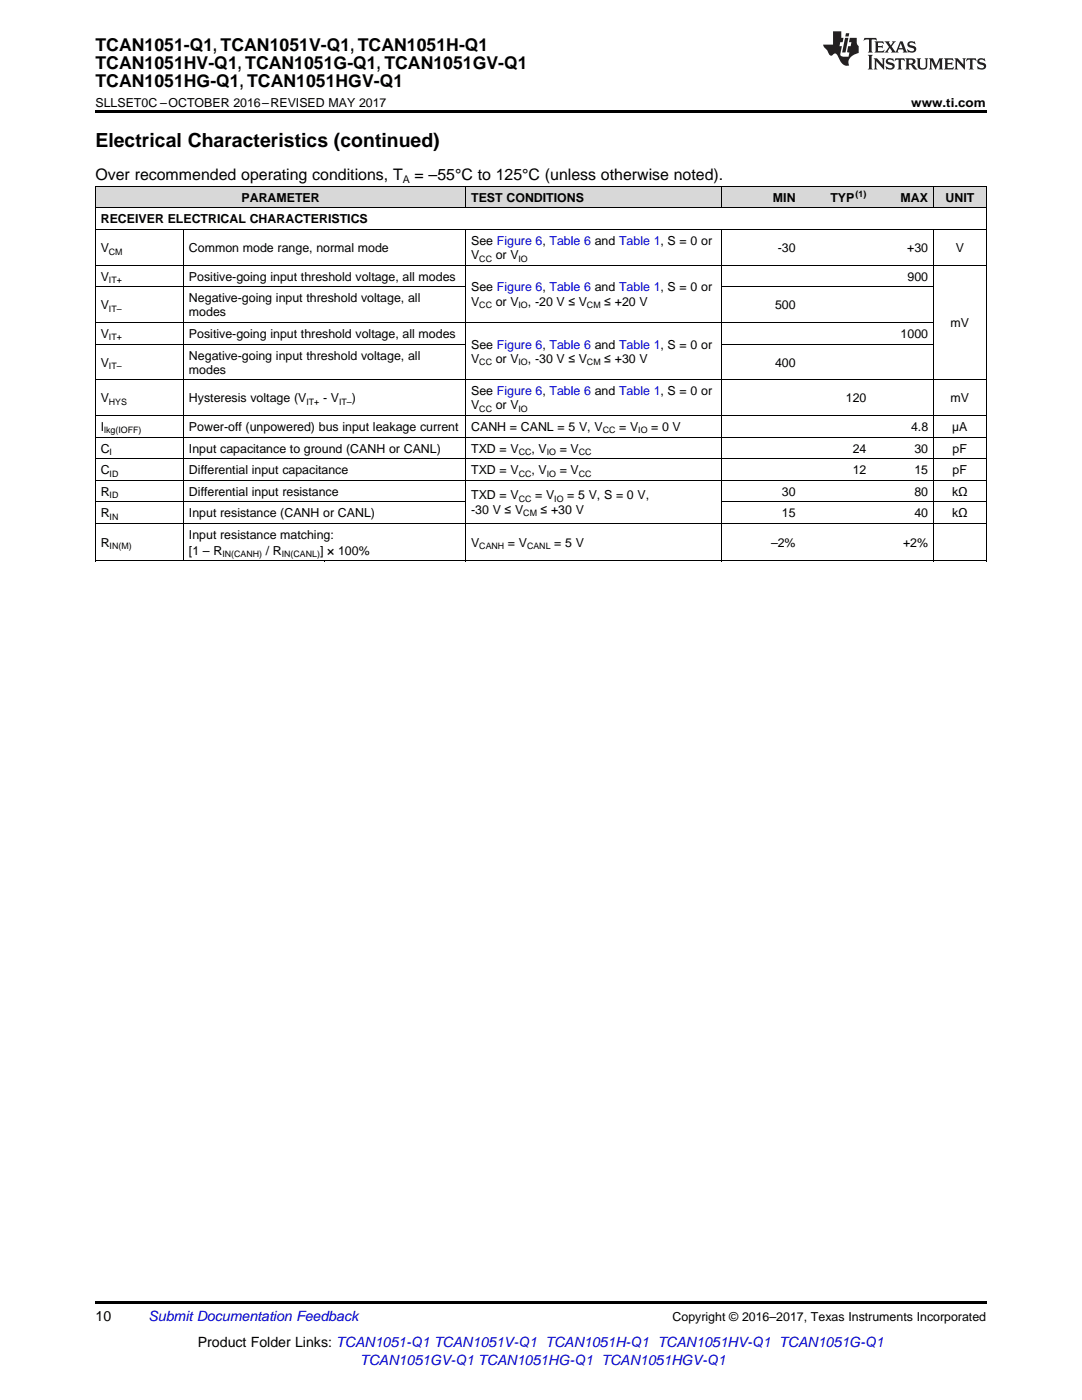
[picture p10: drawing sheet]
<svg xmlns="http://www.w3.org/2000/svg" width="216mm" height="279mm" viewBox="0 0 216 279" stroke-linecap="round" stroke-linejoin="round" font-family="sans-serif">
<defs><g id="words">
<text font-size="3.9" x="19" y="29.3">Electrical Characteristics (continued)</text>
<g font-size="3.5">
<text x="19" y="10.2">TCAN1051-Q1, TCAN1051V-Q1, TCAN1051H-Q1</text>
<text x="19" y="13.8">TCAN1051HV-Q1, TCAN1051G-Q1, TCAN1051GV-Q1</text>
<text x="19" y="17.3">TCAN1051HG-Q1, TCAN1051HGV-Q1</text>
</g>
<g font-size="3.2">
<text x="19" y="36">Over recommended operating conditions, T</text>
<text x="82.7" y="36">= –55°C to 125°C (unless otherwise noted).</text>
</g>
<g font-size="2.8">
<text x="19" y="263.6">10</text>
<text x="39.5" y="268.9">Product Folder Links: TCAN1051-Q1 TCAN1051V-Q1 TCAN1051H-Q1 TCAN1051HV-Q1 TCAN1051G-Q1</text>
</g>
<g font-size="2.8" fill="#0000c8">
<text x="29.6" y="263.6">Submit Documentation Feedback</text>
<text x="71.9" y="272.4">TCAN1051GV-Q1 TCAN1051HG-Q1 TCAN1051HGV-Q1</text>
</g>
<g font-size="2.5">
<text x="19" y="21.4">SLLSET0C –OCTOBER 2016–REVISED MAY 2017</text>
<text x="181.8" y="21.4">www.ti.com</text>
<text x="48.2" y="40.3">PARAMETER</text>
<text x="94" y="40.3">TEST CONDITIONS</text>
<text x="154.2" y="40.3">MIN</text>
<text x="165.7" y="40.3">TYP</text>
<text x="179.7" y="40.3">MAX</text>
<text x="188.7" y="40.3">UNIT</text>
<text x="20.1" y="44.6">RECEIVER ELECTRICAL CHARACTERISTICS</text>
<text x="20.1" y="50.3">V</text>
<text x="37.7" y="50.3">Common mode range, normal mode</text>
<text x="94" y="48.9">See Figure 6, Table 6 and Table 1, S = 0 or</text>
<text x="94" y="51.7">V</text>
<text x="98.9" y="51.7">or V</text>
<text x="155.2" y="50.3">-30</text>
<text x="181" y="50.3">+30</text>
<text x="190.7" y="50.3">V</text>
<text x="20.1" y="56">V</text>
<text x="37.7" y="56">Positive-going input threshold voltage, all modes</text>
<text x="94" y="58.2">See Figure 6, Table 6 and Table 1, S = 0 or</text>
<text x="181.1" y="56">900</text>
<text x="20.1" y="61.7">V</text>
<text x="37.7" y="60.3">Negative-going input threshold voltage, all</text>
<text x="37.7" y="63.1">modes</text>
<text x="94" y="61">V</text>
<text x="98.9" y="61">or V</text>
<text x="105.3" y="61">, -20 V ≤ V</text>
<text x="120.6" y="61">≤ +20 V</text>
<text x="154.7" y="61.7">500</text>
<text x="189.7" y="65.3">mV</text>
<text x="20.1" y="67.5">V</text>
<text x="37.7" y="67.5">Positive-going input threshold voltage, all modes</text>
<text x="37.7" y="71.8">Negative-going input threshold voltage, all</text>
<text x="94" y="69.6">See Figure 6, Table 6 and Table 1, S = 0 or</text>
<text x="179.7" y="67.5">1000</text>
<text x="20.1" y="73.2">V</text>
<text x="37.7" y="74.6">modes</text>
<text x="94" y="72.4">V</text>
<text x="98.9" y="72.4">or V</text>
<text x="105.3" y="72.4">, -30 V ≤ V</text>
<text x="120.6" y="72.4">≤ +30 V</text>
<text x="154.7" y="73.2">400</text>
<text x="20.1" y="80.3">V</text>
<text x="37.7" y="80.3">Hysteresis voltage (V</text>
<text x="64.5" y="80.3">- V</text>
<text x="70.2" y="80.3">)</text>
<text x="94" y="78.9">See Figure 6, Table 6 and Table 1, S = 0 or</text>
<text x="94" y="81.7">V</text>
<text x="98.9" y="81.7">or V</text>
<text x="168.8" y="80.3">120</text>
<text x="189.7" y="80.3">mV</text>
<text x="20.1" y="86">I</text>
<text x="37.7" y="86">Power-off (unpowered) bus input leakage current</text>
<text x="94" y="86">CANH = CANL = 5 V, V</text>
<text x="123.5" y="86">= V</text>
<text x="129.9" y="86">= 0 V</text>
<text x="181.8" y="86">4.8</text>
<text x="190" y="86">µA</text>
<text x="20.1" y="90.3">C</text>
<text x="20.1" y="94.6">C</text>
<text x="37.7" y="90.3">Input capacitance to ground (CANH or CANL)</text>
<text x="37.7" y="94.6">Differential input capacitance</text>
<text x="94" y="90.3">TXD = V</text>
<text x="94" y="94.6">TXD = V</text>
<text x="106.1" y="90.3">, V</text>
<text x="106.1" y="94.6">, V</text>
<text x="111.7" y="90.3">= V</text>
<text x="111.7" y="94.6">= V</text>
<text x="170.1" y="90.3">24</text>
<text x="170.1" y="94.6">12</text>
<text x="182.5" y="90.3">30</text>
<text x="182.5" y="94.6">15</text>
<text x="190.1" y="90.3">pF</text>
<text x="190.1" y="94.6">pF</text>
<text x="20.1" y="98.9">R</text>
<text x="37.7" y="98.9">Differential input resistance</text>
<text x="94" y="99.7">TXD = V</text>
<text x="106.8" y="99.7">= V</text>
<text x="113.2" y="99.7">= 5 V, S = 0 V,</text>
<text x="156" y="98.9">30</text>
<text x="182.5" y="98.9">80</text>
<text x="190" y="98.9">kΩ</text>
<text x="20.1" y="103.2">R</text>
<text x="37.7" y="103.2">Input resistance (CANH or CANL)</text>
<text x="37.7" y="107.5">Input resistance matching:</text>
<text x="94" y="102.5">-30 V ≤ V</text>
<text x="107.9" y="102.5">≤ +30 V</text>
<text x="156" y="103.2">15</text>
<text x="182.5" y="103.2">40</text>
<text x="190" y="103.2">kΩ</text>
<text x="20.1" y="109.1">R</text>
<text x="37.7" y="110.7">[1 – R</text>
<text x="53" y="110.7">/ R</text>
<text x="63.9" y="110.7">] × 100%</text>
<text x="94" y="109.1">V</text>
<text x="101.4" y="109.1">= V</text>
<text x="110.6" y="109.1">= 5 V</text>
<text x="153.8" y="109.1">–2%</text>
<text x="180.2" y="109.1">+2%</text>
<text x="134.2" y="263.6">Copyright © 2016–2017, Texas Instruments Incorporated</text>
</g>
<text font-size="2.1" x="80.4" y="36.6">A</text>
<g font-size="1.8">
<text x="170.7" y="39.3">(1)</text>
<text x="21.7" y="50.8">CM</text>
<text x="95.6" y="52.2">CC</text>
<text x="103.5" y="52.2">IO</text>
<text x="21.7" y="56.5">IT+</text>
<text x="21.7" y="62.2">IT–</text>
<text x="95.6" y="61.5">CC</text>
<text x="103.5" y="61.5">IO</text>
<text x="117.1" y="61.5">CM</text>
<text x="21.7" y="67.9">IT+</text>
<text x="21.7" y="73.7">IT–</text>
<text x="95.6" y="72.9">CC</text>
<text x="103.5" y="72.9">IO</text>
<text x="117.1" y="72.9">CM</text>
<text x="21.7" y="80.8">HYS</text>
<text x="61.1" y="80.8">IT+</text>
<text x="67.7" y="80.8">IT–</text>
<text x="95.6" y="82.2">CC</text>
<text x="103.5" y="82.2">IO</text>
<text x="20.8" y="86.5">lkg(IOFF)</text>
<text x="120.3" y="86.5">CC</text>
<text x="127.3" y="86.5">IO</text>
<text x="21.9" y="90.8">I</text>
<text x="21.9" y="95.1">ID</text>
<text x="103.5" y="90.8">CC</text>
<text x="103.5" y="95.1">CC</text>
<text x="109.1" y="90.8">IO</text>
<text x="109.1" y="95.1">IO</text>
<text x="115.5" y="90.8">CC</text>
<text x="115.5" y="95.1">CC</text>
<text x="21.9" y="99.4">ID</text>
<text x="103.5" y="100.2">CC</text>
<text x="110.6" y="100.2">IO</text>
<text x="21.9" y="103.7">IN</text>
<text x="104.4" y="103">CM</text>
<text x="21.9" y="109.6">IN(M)</text>
<text x="44.4" y="111.2">IN(CANH)</text>
<text x="56.2" y="111.2">IN(CANL)</text>
<text x="95.6" y="109.6">CANH</text>
<text x="105.2" y="109.6">CANL</text>
</g>
</g></defs>
<g fill="#d8d8d8">
<path d="M19 37.3h17.7v4.3h-17.7z"/>
<path d="M36.7 37.3h28.1v4.3h-28.1z"/>
<path d="M64.8 37.3h28.2v4.3h-28.2z"/>
<path d="M93 37.3h51v4.3h-51z"/>
<path d="M144 37.3h15.9v4.3h-15.9z"/>
<path d="M159.9 37.3h14.1v4.3h-14.1z"/>
<path d="M174 37.3h12.3v4.3h-12.3z"/>
<path d="M186.3 37.3h10.5v4.3h-10.5z"/>
</g>
<path d="M19 22h177.8v.5h-177.8zM19 112h.2zM64.7 112h.1zM92.9 112h.1zM143.9 112h.1zM186.2 112h.1zM196.7 112h.1zM19 259.7h177.8v.5h-177.8z" fill="#000"/>
<g fill="none" stroke="#000" stroke-width=".2">
<path d="M19 37.2h177.8M19.1 37.2v74.8M92.9 37.2v4.4M144 37.2v4.4M186.2 37.2v4.4M196.8 37.2v74.8M19 57.2h74M19 52.9h177.8M19 45.8h177.8M19 41.5h177.8M36.6 45.9v66.1M92.9 45.9v66.1"/>
<path d="M144 45.9v66.1M144 57.2h42.3M186.2 45.9v66.1M19 75.8h177.8M19 68.7h74M19 64.4h167.3M144 68.7h42.3M19 95.8h177.8M19 91.5h177.8M19 87.2h177.8M19 82.9h177.8M19 112h177.8"/>
<path d="M19 104.4h177.8M19 100.1h74M144 100.1h52.8"/>
</g>
<g fill="#231f20">
<path d="M172.5 7.6l-.1 .5 .4-.2h.6v.1v2.1l-.2 .4h.9l-.2-.4v-2.1l.1-.1h.5l.5 .2-.2-.5zM174.5 8.3l.2 .3v1.5l-.2 .4h1.8l.2-.6a1.04 1.04 0 0 1-1.3 .2v-.7h.6l.3 .2v-.6l-.3 .2h-.6v-.6l.8-.1 .4 .3-.2-.5zM176.5 8.3l.9 1.1-.9 1.1h.8l-.2-.2 .4-.7 .5 .7-.2 .2h1.5l-.2-.2 .2-.4h.9l.1 .4-.2 .2h1l-.3-.3-.7-1.9h-.5l-.9 2-.8-1 .9-1h-.8l.1 .3-.4 .5-.3-.6 .1-.2zM179.7 8.6l.4 1h-.7zM181.3 8.4a.63 .63 0 0 0-.2 .7 .63 .63 0 0 0 .6 .4l.6 .2 .1 .2a.75 .75 0 0 1-.7 .4 .75 .75 0 0 1-.6-.5l.1 .7 .1-.1a1.11 1.11 0 0 0 1.5-.6 1.13 1.13 0 0 0-1.2-.8l-.1-.4a1.04 1.04 0 0 1 1.2 .2l-.2-.5-.2 .1-.4-.2zM173.2 10.9l.2 .4v2.2l-.2 .4h1l-.3-.4v-2.2l.3-.4zM174.3 11.6l.3 .4v1.5l-.3 .4h.8l-.2-.4v-1.3l1.5 1.7v-1.9l.2-.4h-.7l.2 .4v.9l-1.1-1.3zM177 11.8a.62 .62 0 0 0-.2 .7 .62 .62 0 0 0 .6 .4l.6 .1 .1 .3a.76 .76 0 0 1-.7 .3 .76 .76 0 0 1-.7-.4l.2 .7 .1-.1a1.11 1.11 0 0 0 1.5-.6 1.13 1.13 0 0 0-1.2-.8l-.1-.4a1.04 1.04 0 0 1 1.2 .2l-.2-.6-.2 .1-.5-.1zM178.7 11.6l-.2 .6a.61 .61 0 0 1 .8-.3v1.6l-.2 .4h.9l-.2-.4v-1.6a.63 .63 0 0 1 .7 .3l-.1-.6zM180.6 11.6l.3 .4v1.5l-.3 .4h1l-.2-.2-.1-.8 .6 .2a.76 .76 0 0 0 1.2 .7l-1-1a.58 .58 0 0 0 .6-.5 .58 .58 0 0 0-.5-.6zM181.4 11.9h.1a.45 .45 0 0 1 .5 .1 .45 .45 0 0 1 .1 .5l-.8 .2zM182.9 11.6l.2 .2a2.17 2.17 0 0 0 .3 1.9 .99 .99 0 0 0 1.6-.6v-1.1l.2-.4h-.7l.2 .2a1.92 1.92 0 0 1-.2 1.8 .6 .6 0 0 1-.9-.5v-1.1l.2-.4zM185.4 11.6l.2 .4v1.5l-.2 .4h.7l-.2-.4v-1.4l.8 1.8 .8-1.8v1.4l-.2 .4h.9l-.2-.4v-1.5l.2-.4h-.8l-.6 1.5-.6-1.5zM188.4 11.6l.2 .4v1.5l-.2 .4h1.8l.1-.6a1.04 1.04 0 0 1-1.2 .1v-.6h.5l.4 .2v-.6l-.4 .2h-.5v-.7h.8l.3 .3-.1-.6zM190.5 11.6l.2 .4v1.5l-.2 .4h.7l-.2-.4v-1.3l1.5 1.7v-1.9l.2-.4h-.7l.2 .4v.9l-1.1-1.3zM192.9 11.6l-.1 .6a.61 .61 0 0 1 .7-.3l.1 1.6-.3 .4h1l-.3-.4 .1-1.6a.63 .63 0 0 1 .7 .3l-.1-.6zM195.2 11.8a.62 .62 0 0 0-.2 .7 .62 .62 0 0 0 .6 .4l.6 .1 .1 .3a.76 .76 0 0 1-.7 .3 .76 .76 0 0 1-.6-.4l.1 .7 .1-.1a1.11 1.11 0 0 0 1.6-.6 1.13 1.13 0 0 0-1.3-.8l-.1-.4a1.04 1.04 0 0 1 1.2 .2l-.1-.6-.2 .1-.5-.1z"/>
<path d="M166.2 6.3v2.6h-1.9v.4l.8 .9a.91 .91 0 0 0 1 .8 .56 .56 0 0 1 .5-.3 .56 .56 0 0 1 .5 .3l.4 .8a1.53 1.53 0 0 0 1.9 1.2 1.54 1.54 0 0 1 1-2.1l.9-.3v-1.4a1.52 1.52 0 0 1-.4-1.6h-1.3l-.2 .8h.5l-.2 .8h-.5l-.1 1v.2l.4 .1-.2 .8a1.93 1.93 0 0 1-1.6-.3l.3-1.8h-.5l.2-.8h.4l.2-.8h-.4v-1.3zM168.6 7.6l-.6 2.9h.7l.6-2.9zM168.8 6.6l-.1 .7h.6l.2-.7z"/>
</g>
<use href="#words"/>
</svg>
